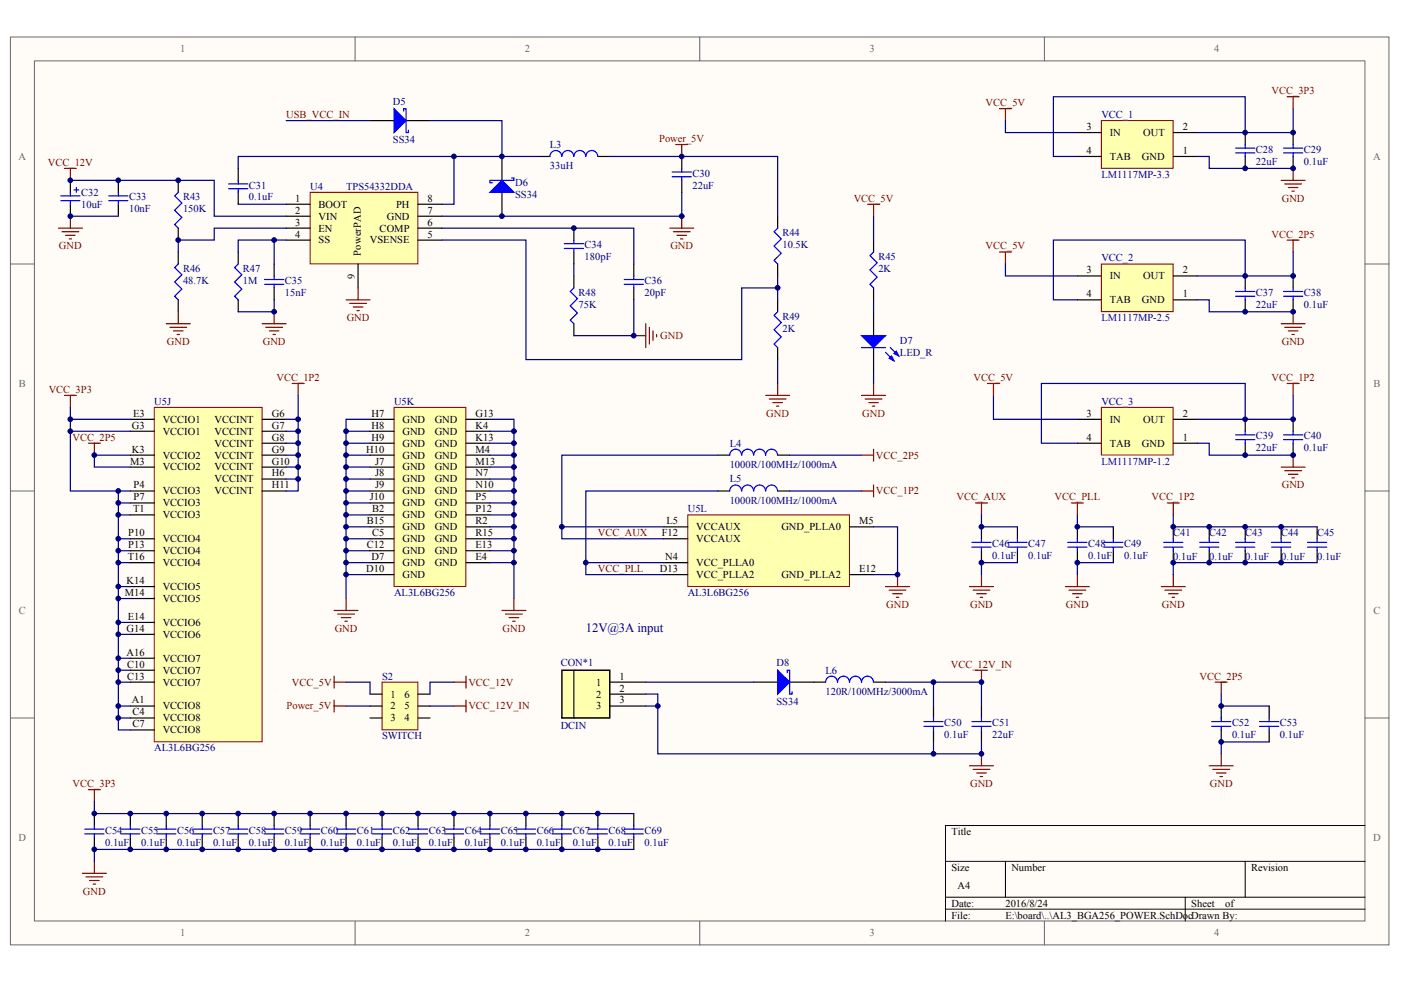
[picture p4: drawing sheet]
<svg xmlns="http://www.w3.org/2000/svg" width="287mm" height="202mm" viewBox="0 0 287 202" stroke-linecap="round" stroke-linejoin="round" font-family="sans-serif">
<defs><g id="words">
<text font-size="2.6" fill="#000080" x="119.9" y="129.3">12V@3A input</text>
<g font-size="2.2" fill="#696969">
<text x="36.9" y="10.7">1</text>
<text x="107.4" y="10.7">2</text>
<text x="178" y="10.7">3</text>
<text x="248.6" y="10.7">4</text>
<text x="3.8" y="32.7">A</text>
<text x="281.1" y="32.7">A</text>
<text x="3.9" y="79.2">B</text>
<text x="281.2" y="79.2">B</text>
<text x="3.9" y="125.7">C</text>
<text x="281.2" y="125.7">C</text>
<text x="3.8" y="172.2">D</text>
<text x="281.1" y="172.2">D</text>
<text x="36.9" y="191.8">1</text>
<text x="107.4" y="191.8">2</text>
<text x="178" y="191.8">3</text>
<text x="248.6" y="191.8">4</text>
</g>
<g font-size="2.2" fill="#000080">
<text x="80.4" y="21.5">D5</text>
<text x="80.4" y="29.3">SS34</text>
<text x="225.5" y="24.2">VCC_1</text>
<text x="112.6" y="30.3">L3</text>
<text x="112.6" y="34.7">33uH</text>
<text x="257.1" y="31.3">C28</text>
<text x="257.1" y="33.7">22uF</text>
<text x="266.9" y="31.3">C29</text>
<text x="266.9" y="33.7">0.1uF</text>
<text x="16.6" y="40.1">C32</text>
<text x="26.4" y="41.1">C33</text>
<text x="37.5" y="41.1">R43</text>
<text x="51" y="38.6">C31</text>
<text x="51" y="41.1">0.1uF</text>
<text x="63.5" y="38.9">U4</text>
<text x="70.9" y="38.9">TPS54332DDA</text>
<text x="105.5" y="38.1">D6</text>
<text x="105.5" y="40.6">SS34</text>
<text x="141.8" y="36.2">C30</text>
<text x="141.8" y="38.6">22uF</text>
<text x="225.5" y="36.4">LM1117MP-3.3</text>
<text x="16.6" y="42.5">10uF</text>
<text x="26.4" y="43.5">10nF</text>
<text x="37.5" y="43.5">150K</text>
<text x="119.7" y="50.8">C34</text>
<text x="119.7" y="53.3">180pF</text>
<text x="160.2" y="48.4">R44</text>
<text x="160.2" y="50.8">10.5K</text>
<text x="179.8" y="53.3">R45</text>
<text x="225.5" y="53.5">VCC_2</text>
<text x="37.5" y="55.7">R46</text>
<text x="37.5" y="58.2">48.7K</text>
<text x="49.7" y="55.7">R47</text>
<text x="49.7" y="58.2">1M</text>
<text x="58.3" y="58.2">C35</text>
<text x="132" y="58.2">C36</text>
<text x="179.8" y="55.7">2K</text>
<text x="58.3" y="60.6">15nF</text>
<text x="118.5" y="60.6">R48</text>
<text x="118.5" y="63.1">75K</text>
<text x="132" y="60.6">20pF</text>
<text x="160.2" y="65.5">R49</text>
<text x="225.5" y="65.8">LM1117MP-2.5</text>
<text x="257.1" y="60.6">C37</text>
<text x="257.1" y="63.1">22uF</text>
<text x="266.9" y="60.6">C38</text>
<text x="266.9" y="63.1">0.1uF</text>
<text x="160.2" y="68">2K</text>
<text x="184.2" y="70.4">D7</text>
<text x="184.2" y="72.9">LED_R</text>
<text x="31.6" y="82.9">U5J</text>
<text x="80.7" y="82.9">U5K</text>
<text x="225.5" y="82.9">VCC_3</text>
<text x="257.1" y="90">C39</text>
<text x="266.9" y="90">C40</text>
<text x="149.4" y="91.5">L4</text>
<text x="149.4" y="95.9">1000R/100MHz/1000mA</text>
<text x="225.5" y="95.1">LM1117MP-1.2</text>
<text x="257.1" y="92.4">22uF</text>
<text x="266.9" y="92.4">0.1uF</text>
<text x="149.4" y="98.8">L5</text>
<text x="140.8" y="104.9">U5L</text>
<text x="149.4" y="103.2">1000R/100MHz/1000mA</text>
<text x="203.1" y="112">C46</text>
<text x="210.5" y="112">C47</text>
<text x="222.8" y="112">C48</text>
<text x="230.1" y="112">C49</text>
<text x="240.2" y="109.8">C41</text>
<text x="247.6" y="109.8">C42</text>
<text x="254.9" y="109.8">C43</text>
<text x="262.3" y="109.8">C44</text>
<text x="269.6" y="109.8">C45</text>
<text x="203.1" y="114.5">0.1uF</text>
<text x="210.5" y="114.5">0.1uF</text>
<text x="222.8" y="114.5">0.1uF</text>
<text x="230.1" y="114.5">0.1uF</text>
<text x="240.2" y="114.7">0.1uF</text>
<text x="247.6" y="114.7">0.1uF</text>
<text x="254.9" y="114.7">0.1uF</text>
<text x="262.3" y="114.7">0.1uF</text>
<text x="269.6" y="114.7">0.1uF</text>
<text x="80.7" y="122.1">AL3L6BG256</text>
<text x="140.8" y="122.1">AL3L6BG256</text>
<text x="114.8" y="136.5">CON*1</text>
<text x="159" y="136.5">D8</text>
<text x="169" y="138">L6</text>
<text x="78.2" y="139.2">S2</text>
<text x="169" y="142.4">120R/100MHz/3000mA</text>
<text x="114.8" y="149.2">DCIN</text>
<text x="159" y="144.3">SS34</text>
<text x="193.3" y="148.7">C50</text>
<text x="203.1" y="148.7">C51</text>
<text x="252.2" y="148.7">C52</text>
<text x="262" y="148.7">C53</text>
<text x="31.6" y="153.9">AL3L6BG256</text>
<text x="78.2" y="151.4">SWITCH</text>
<text x="193.3" y="151.2">0.1uF</text>
<text x="203.1" y="151.2">22uF</text>
<text x="252.2" y="151.2">0.1uF</text>
<text x="262" y="151.2">0.1uF</text>
<text x="21.5" y="170.7">C54</text>
<text x="21.5" y="173.2">0.1uF</text>
<text x="28.9" y="170.7">C55</text>
<text x="28.9" y="173.2">0.1uF</text>
<text x="36.2" y="170.7">C56</text>
<text x="36.2" y="173.2">0.1uF</text>
<text x="43.6" y="170.7">C57</text>
<text x="43.6" y="173.2">0.1uF</text>
<text x="51" y="170.7">C58</text>
<text x="51" y="173.2">0.1uF</text>
<text x="58.3" y="170.7">C59</text>
<text x="58.3" y="173.2">0.1uF</text>
<text x="65.7" y="170.7">C60</text>
<text x="65.7" y="173.2">0.1uF</text>
<text x="73.1" y="170.7">C61</text>
<text x="73.1" y="173.2">0.1uF</text>
<text x="80.4" y="170.7">C62</text>
<text x="80.4" y="173.2">0.1uF</text>
<text x="87.8" y="170.7">C63</text>
<text x="87.8" y="173.2">0.1uF</text>
<text x="95.1" y="170.7">C64</text>
<text x="95.1" y="173.2">0.1uF</text>
<text x="102.5" y="170.7">C65</text>
<text x="102.5" y="173.2">0.1uF</text>
<text x="109.9" y="170.7">C66</text>
<text x="109.9" y="173.2">0.1uF</text>
<text x="117.2" y="170.7">C67</text>
<text x="117.2" y="173.2">0.1uF</text>
<text x="124.6" y="170.7">C68</text>
<text x="124.6" y="173.2">0.1uF</text>
<text x="132" y="170.7">C69</text>
<text x="132" y="173.2">0.1uF</text>
</g>
<g font-size="2.2" fill="#800000">
<text x="201.8" y="21.7">VCC_5V</text>
<text x="260.3" y="19.3">VCC_3P3</text>
<text x="58.6" y="24.2">USB_VCC_IN</text>
<text x="135" y="29.1">Power_5V</text>
<text x="9.8" y="34">VCC_12V</text>
<text x="174.8" y="41.3">VCC_5V</text>
<text x="262.4" y="41.3">GND</text>
<text x="12.1" y="51.1">GND</text>
<text x="137.2" y="51.1">GND</text>
<text x="201.8" y="51.1">VCC_5V</text>
<text x="260.3" y="48.6">VCC_2P5</text>
<text x="71" y="65.8">GND</text>
<text x="34.2" y="70.7">GND</text>
<text x="53.8" y="70.7">GND</text>
<text x="135.2" y="69.4">GND</text>
<text x="262.4" y="70.7">GND</text>
<text x="10" y="80.5">VCC_3P3</text>
<text x="56.6" y="78">VCC_1P2</text>
<text x="199.3" y="78">VCC_5V</text>
<text x="260.3" y="78">VCC_1P2</text>
<text x="156.9" y="85.3">GND</text>
<text x="176.5" y="85.3">GND</text>
<text x="14.9" y="90.2">VCC_2P5</text>
<text x="179.3" y="93.9">VCC_2P5</text>
<text x="179.3" y="101.3">VCC_1P2</text>
<text x="262.4" y="100">GND</text>
<text x="195.8" y="102.5">VCC_AUX</text>
<text x="215.9" y="102.5">VCC_PLL</text>
<text x="235.7" y="102.5">VCC_1P2</text>
<text x="122.4" y="109.8">VCC_AUX</text>
<text x="122.4" y="117.2">VCC_PLL</text>
<text x="181.4" y="124.5">GND</text>
<text x="198.6" y="124.5">GND</text>
<text x="218.2" y="124.5">GND</text>
<text x="237.9" y="124.5">GND</text>
<text x="68.5" y="129.4">GND</text>
<text x="102.9" y="129.4">GND</text>
<text x="194.6" y="136.7">VCC_12V_IN</text>
<text x="59.8" y="140.4">VCC_5V</text>
<text x="95.9" y="140.4">VCC_12V</text>
<text x="245.6" y="139.2">VCC_2P5</text>
<text x="58.7" y="145.3">Power_5V</text>
<text x="95.9" y="145.3">VCC_12V_IN</text>
<text x="14.9" y="161.2">VCC_3P3</text>
<text x="198.6" y="161.2">GND</text>
<text x="247.7" y="161.2">GND</text>
<text x="17" y="183.2">GND</text>
</g>
<g font-size="2.2">
<text x="222.4" y="26.6">3</text>
<text x="227.2" y="27.8">IN</text>
<text x="234" y="27.8">OUT</text>
<text x="242.2" y="26.6">2</text>
<text x="222.4" y="31.5">4</text>
<text x="227.2" y="32.7">TAB</text>
<text x="233.8" y="32.7">GND</text>
<text x="242.2" y="31.5">1</text>
<text x="60.4" y="41.3">1</text>
<text x="87.5" y="41.3">8</text>
<text x="60.4" y="43.8">2</text>
<text x="60.4" y="46.2">3</text>
<text x="65.2" y="42.5">BOOT</text>
<text x="65.2" y="45">VIN</text>
<text x="65.2" y="47.4">EN</text>
<text x="77.7" y="47.4">COMP</text>
<text x="79.2" y="45">GND</text>
<text x="81.1" y="42.5">PH</text>
<text x="87.5" y="46.2">6</text>
<text x="87.5" y="43.8">7</text>
<text x="60.4" y="48.6">4</text>
<text x="65.2" y="49.9">SS</text>
<text x="75.7" y="49.9">VSENSE</text>
<text x="87.5" y="48.6">5</text>
<text x="222.4" y="56">3</text>
<text x="227.2" y="57.2">IN</text>
<text x="234" y="57.2">OUT</text>
<text x="242.2" y="56">2</text>
<text x="222.4" y="60.9">4</text>
<text x="227.2" y="62.1">TAB</text>
<text x="233.8" y="62.1">GND</text>
<text x="242.2" y="60.9">1</text>
<text x="27" y="87.8">G3</text>
<text x="27.2" y="85.3">E3</text>
<text x="33.3" y="86.6">VCCIO1</text>
<text x="33.3" y="89">VCCIO1</text>
<text x="43.9" y="86.6">VCCINT</text>
<text x="43.9" y="89">VCCINT</text>
<text x="55.6" y="85.3">G6</text>
<text x="55.6" y="87.8">G7</text>
<text x="76.1" y="85.3">H7</text>
<text x="76.1" y="87.8">H8</text>
<text x="82.4" y="86.6">GND</text>
<text x="82.4" y="89">GND</text>
<text x="89" y="86.6">GND</text>
<text x="89" y="89">GND</text>
<text x="97.4" y="85.3">G13</text>
<text x="97.4" y="87.8">K4</text>
<text x="222.4" y="85.3">3</text>
<text x="227.2" y="86.6">IN</text>
<text x="234" y="86.6">OUT</text>
<text x="242.2" y="85.3">2</text>
<text x="26.6" y="95.1">M3</text>
<text x="27" y="92.7">K3</text>
<text x="33.3" y="93.9">VCCIO2</text>
<text x="43.9" y="91.5">VCCINT</text>
<text x="43.9" y="93.9">VCCINT</text>
<text x="55.6" y="90.2">G8</text>
<text x="55.6" y="92.7">G9</text>
<text x="55.6" y="95.1">G10</text>
<text x="75" y="92.7">H10</text>
<text x="76.1" y="90.2">H9</text>
<text x="76.8" y="95.1">J7</text>
<text x="82.4" y="91.5">GND</text>
<text x="82.4" y="93.9">GND</text>
<text x="89" y="91.5">GND</text>
<text x="89" y="93.9">GND</text>
<text x="97.4" y="90.2">K13</text>
<text x="97.4" y="92.7">M4</text>
<text x="97.4" y="95.1">M13</text>
<text x="222.4" y="90.2">4</text>
<text x="227.2" y="91.5">TAB</text>
<text x="233.8" y="91.5">GND</text>
<text x="242.2" y="90.2">1</text>
<text x="27.3" y="100">P4</text>
<text x="33.3" y="96.4">VCCIO2</text>
<text x="33.3" y="101.3">VCCIO3</text>
<text x="43.9" y="96.4">VCCINT</text>
<text x="43.9" y="98.8">VCCINT</text>
<text x="43.9" y="101.3">VCCINT</text>
<text x="55.6" y="97.6">H6</text>
<text x="55.6" y="100">H11</text>
<text x="76.8" y="97.6">J8</text>
<text x="76.8" y="100">J9</text>
<text x="82.4" y="96.4">GND</text>
<text x="82.4" y="98.8">GND</text>
<text x="82.4" y="101.3">GND</text>
<text x="89" y="96.4">GND</text>
<text x="89" y="98.8">GND</text>
<text x="89" y="101.3">GND</text>
<text x="97.4" y="97.6">N7</text>
<text x="97.4" y="100">N10</text>
<text x="27.2" y="104.9">T1</text>
<text x="27.3" y="102.5">P7</text>
<text x="33.3" y="103.7">VCCIO3</text>
<text x="33.3" y="106.1">VCCIO3</text>
<text x="75.1" y="107.4">B15</text>
<text x="75.7" y="102.5">J10</text>
<text x="76.2" y="104.9">B2</text>
<text x="82.4" y="103.7">GND</text>
<text x="82.4" y="106.1">GND</text>
<text x="89" y="103.7">GND</text>
<text x="89" y="106.1">GND</text>
<text x="97.4" y="102.5">P5</text>
<text x="97.4" y="104.9">P12</text>
<text x="97.4" y="107.4">R2</text>
<text x="136.5" y="107.4">L5</text>
<text x="175.9" y="107.4">M5</text>
<text x="26.3" y="109.8">P10</text>
<text x="26.3" y="112.3">P13</text>
<text x="33.3" y="111">VCCIO4</text>
<text x="33.3" y="113.5">VCCIO4</text>
<text x="75.1" y="112.3">C12</text>
<text x="76.2" y="109.8">C5</text>
<text x="82.4" y="108.6">GND</text>
<text x="82.4" y="111">GND</text>
<text x="82.4" y="113.5">GND</text>
<text x="89" y="113.5">GND</text>
<text x="89" y="108.6">GND</text>
<text x="89" y="111">GND</text>
<text x="97.4" y="112.3">E13</text>
<text x="97.4" y="109.8">R15</text>
<text x="135.5" y="109.8">F12</text>
<text x="142.5" y="108.6">VCCAUX</text>
<text x="142.5" y="111">VCCAUX</text>
<text x="160" y="108.6">GND_PLLA0</text>
<text x="25.9" y="119.6">K14</text>
<text x="26.2" y="114.7">T16</text>
<text x="33.3" y="115.9">VCCIO4</text>
<text x="75" y="117.2">D10</text>
<text x="76.1" y="114.7">D7</text>
<text x="82.4" y="115.9">GND</text>
<text x="82.4" y="118.4">GND</text>
<text x="89" y="115.9">GND</text>
<text x="97.4" y="114.7">E4</text>
<text x="135.1" y="117.2">D13</text>
<text x="136.2" y="114.7">N4</text>
<text x="142.5" y="115.9">VCC_PLLA0</text>
<text x="142.5" y="118.4">VCC_PLLA2</text>
<text x="160" y="118.4">GND_PLLA2</text>
<text x="175.9" y="117.2">E12</text>
<text x="25.5" y="122.1">M14</text>
<text x="33.3" y="120.8">VCCIO5</text>
<text x="33.3" y="123.3">VCCIO5</text>
<text x="25.9" y="129.4">G14</text>
<text x="26.2" y="126.9">E14</text>
<text x="33.3" y="128.2">VCCIO6</text>
<text x="33.3" y="130.6">VCCIO6</text>
<text x="25.9" y="134.3">A16</text>
<text x="26" y="136.7">C10</text>
<text x="33.3" y="135.5">VCCIO7</text>
<text x="33.3" y="138">VCCIO7</text>
<text x="26" y="139.2">C13</text>
<text x="33.3" y="140.4">VCCIO7</text>
<text x="79.9" y="142.9">1</text>
<text x="82.8" y="142.9">6</text>
<text x="122" y="140.4">1</text>
<text x="122" y="142.9">2</text>
<text x="126.8" y="139.2">1</text>
<text x="126.8" y="141.6">2</text>
<text x="27" y="144.1">A1</text>
<text x="27.1" y="146.5">C4</text>
<text x="27.1" y="149">C7</text>
<text x="33.3" y="145.3">VCCIO8</text>
<text x="33.3" y="147.7">VCCIO8</text>
<text x="79.9" y="145.3">2</text>
<text x="79.9" y="147.7">3</text>
<text x="82.8" y="147.7">4</text>
<text x="82.8" y="145.3">5</text>
<text x="122" y="145.3">3</text>
<text x="126.8" y="144.1">3</text>
<text x="33.3" y="150.2">VCCIO8</text>
<text x="194.8" y="171">Title</text>
<text x="194.8" y="178.3">Size</text>
<text x="207.1" y="178.3">Number</text>
<text x="256.1" y="178.3">Revision</text>
<text x="194.8" y="185.7">Date:</text>
<text x="196" y="182">A4</text>
<text x="205.8" y="185.7">2016/8/24</text>
<text x="243.9" y="185.7">Sheet</text>
<text x="250.8" y="185.7">of</text>
<text x="194.8" y="188.1">File:</text>
<text x="205.8" y="188.1">E:\board\..\AL3_BGA256_POWER.SchDocDrawn By:</text>
</g>
<g font-size="2.1">
<text x="73.9" y="52.4" transform="rotate(-90 73.9 52.4)">PowerPAD</text>
<text x="72.7" y="57.1" transform="rotate(-90 72.7 57.1)">9</text>
</g>
</g></defs>
<g fill="#fffcf8" stroke="#696969" stroke-width=".2">
<path d="M2.1 7.6h282.2v185.9h-282.2z"/>
<path d="M7 12.5h272.4v176.1h-272.4z"/>
</g>
<path d="M72.7 7.6v4.9M143.2 7.6v4.9M213.8 7.6v4.9M2.1 54.1h4.9M279.5 54.1h4.9M2.1 100.6h4.9M279.5 100.6h4.9M2.1 147.1h4.9M279.5 147.1h4.9M72.7 188.6v4.9M143.2 188.6v4.9M213.8 188.6v4.9" fill="none" stroke="#696969" stroke-width=".2"/>
<path d="M193.6 176.4h85.9M205.8 176.4v7.4M254.9 176.4v7.4M279.5 169.1h-85.9v19.5M193.6 183.8h85.9M193.6 186.2h85.9M242.6 183.8v4.8" fill="none" stroke="#000" stroke-width=".2"/>
<path d="M31.6 83.4h22v68.5h-22z" fill="#ffffb0" stroke="#800000" stroke-width=".2"/>
<g fill="none" stroke="#000" stroke-width=".25">
<path d="M26.7 85.9h4.9M26.7 88.3h4.9M26.7 93.2h4.9M26.7 95.7h4.9M53.7 85.9h4.9M53.7 88.3h4.9M53.7 90.8h4.9M53.7 93.2h4.9M53.7 95.7h4.9M53.7 98.1h4.9M26.7 100.6h4.9M26.7 103h4.9"/>
<path d="M26.7 105.5h4.9M26.7 110.3h4.9M26.7 112.8h4.9M26.7 115.2h4.9M53.7 100.6h4.9M26.7 120.1h4.9M26.7 122.6h4.9M26.7 127.5h4.9M26.7 129.9h4.9M26.7 134.8h4.9M26.7 137.3h4.9M26.7 139.7h4.9"/>
<path d="M26.7 144.6h4.9M26.7 147.1h4.9M26.7 149.5h4.9"/>
</g>
<path d="M80.7 83.4h14.7v36.7h-14.7z" fill="#ffffb0" stroke="#800000" stroke-width=".2"/>
<g fill="none" stroke="#000" stroke-width=".25">
<path d="M75.8 85.9h4.9M75.8 88.3h4.9M75.8 90.8h4.9M75.8 93.2h4.9M75.8 95.7h4.9M75.8 98.1h4.9M95.4 85.9h4.9M95.4 88.3h4.9M95.4 90.8h4.9M95.4 93.2h4.9M95.4 95.7h4.9M95.4 98.1h4.9"/>
<path d="M75.8 100.6h4.9M75.8 103h4.9M75.8 105.5h4.9M75.8 107.9h4.9M75.8 110.3h4.9M75.8 112.8h4.9M75.8 115.2h4.9M75.8 117.7h4.9M95.4 100.6h4.9M95.4 103h4.9M95.4 105.5h4.9M95.4 107.9h4.9"/>
<path d="M95.4 110.3h4.9M95.4 112.8h4.9M95.4 115.2h4.9"/>
</g>
<path d="M140.8 105.5h33.1v14.6h-33.1z" fill="#ffffb0" stroke="#800000" stroke-width=".2"/>
<g fill="none" stroke="#000" stroke-width=".25">
<path d="M254.9 27.2v2.4M254.9 32v2.5M146.9 93.2h2.5M159.2 93.2h2.5M135.9 107.9h4.9M135.9 117.7h4.9M135.9 110.3h4.9M135.9 115.2h4.9M146.9 100.6h2.5M159.2 100.6h2.5M173.9 107.9h4.9M173.9 117.7h4.9"/>
<path d="M200.9 107.9v2.4M200.9 112.8v2.4M254.9 107.9v2.4M254.9 112.8v2.4M262.3 107.9v2.4M262.3 112.8v2.4M269.6 107.9v2.4M269.6 112.8v2.4M250 144.6v2.5M250 149.5v2.4M259.8 144.6v2.5M259.8 149.5v2.4"/>
<path d="M19.3 166.6v2.5M19.3 171.5v2.5M26.7 166.6v2.5M26.7 171.5v2.5M34 166.6v2.5M34 171.5v2.5M41.4 166.6v2.5M41.4 171.5v2.5M48.8 166.6v2.5M48.8 171.5v2.5M56.1 166.6v2.5M56.1 171.5v2.5"/>
<path d="M107.7 166.6v2.5M107.7 171.5v2.5M115 166.6v2.5M115 171.5v2.5M122.4 166.6v2.5M122.4 171.5v2.5M129.8 166.6v2.5M129.8 171.5v2.5"/>
</g>
<g fill="none" stroke="#800000" stroke-width=".25">
<path d="M204.6 22.3h2.5M205.8 22.3v2.4M59.8 78.5h2.5M61 78.5v2.5M13.2 81h2.4M14.4 81v2.4M176.4 93.2h2.4M178.8 92v2.4M178.8 99.3v2.5M176.4 100.6h2.4M183.7 117.7v2.4M199.7 103h2.4"/>
<path d="M200.9 103v2.5M200.9 117.7v2.4M239 103h2.4M240.2 103v2.5M240.2 117.7v2.4M68.4 125h4.9M69.1 125.8h3.5M69.9 126.5h1.9M70.6 127.2h.5M70.9 122.6v2.4M102.8 125h4.9M103.5 125.8h3.4"/>
<path d="M104.2 126.5h2M105 127.2h.5M105.2 122.6v2.4M181.3 120.1h4.9M182 120.9h3.5M182.8 121.6h1.9M183.5 122.3h.5M198.5 120.1h4.9M199.2 120.9h3.4M199.9 121.6h2M200.7 122.3h.5M237.7 120.1h4.9"/>
<path d="M238.5 120.9h3.4M239.2 121.6h2M239.9 122.3h.5M16.9 178.9h4.9M17.6 179.6h3.4M18.1 161.7h2.4M19.3 161.7v2.5M19.3 176.4v2.5M18.3 180.3h2M19.1 181.1h.5"/>
</g>
<g fill="none" stroke="#000080" stroke-width=".25">
<path d="M58.6 85.9h2.4M58.6 88.3h2.4M58.6 90.8h2.4M58.6 93.2h2.4M58.6 95.7h2.4M58.6 98.1h2.4M61 81v19.6h-2.4M70.9 88.3h4.9M70.9 90.8h4.9M70.9 93.2h4.9M70.9 95.7h4.9M70.9 98.1h4.9"/>
<path d="M75.8 85.9h-4.9v36.7M100.3 85.9h4.9v36.7M100.3 88.3h4.9M100.3 90.8h4.9M100.3 93.2h4.9M100.3 95.7h4.9M100.3 98.1h4.9M146.9 93.2h-31.9v14.7h20.9M161.7 93.2h14.7M24.2 112.8h2.5M24.2 110.3h2.5M24.2 105.5h2.5"/>
<path d="M24.2 103h2.5M70.9 112.8h4.9M70.9 110.3h4.9M70.9 105.5h4.9M70.9 103h4.9M70.9 100.6h4.9M70.9 107.9h4.9M70.9 115.2h4.9M70.9 117.7h4.9M100.3 112.8h4.9M100.3 110.3h4.9M100.3 105.5h4.9"/>
<path d="M100.3 103h4.9M100.3 100.6h4.9M100.3 107.9h4.9M100.3 115.2h4.9M146.9 100.6h-27v14.6h16M161.7 100.6h14.7M178.8 107.9h4.9v9.8h-4.9M24.2 139.7h2.5M24.2 137.3h2.5M26.7 134.8h-2.5v14.7h2.5M24.2 147.1h2.5M24.2 144.6h2.5"/>
</g>
<g fill="none" stroke="#00f" stroke-width=".25">
<path d="M252.9 30.3h4M252.9 31.3h4M254.9 29.6v.7M254.9 31.3v.7M151.8 93.2a1.21 1.21 0 0 0-1.2-1.2 1.21 1.21 0 0 0-1.2 1.2M154.3 93.2a1.21 1.21 0 0 0-1.2-1.2 1.21 1.21 0 0 0-1.3 1.2M156.7 93.2a1.21 1.21 0 0 0-1.2-1.2 1.21 1.21 0 0 0-1.2 1.2M159.2 93.2a1.21 1.21 0 0 0-1.2-1.2 1.21 1.21 0 0 0-1.3 1.2M151.8 100.6a1.21 1.21 0 0 0-1.2-1.3 1.21 1.21 0 0 0-1.2 1.3M154.3 100.6a1.21 1.21 0 0 0-1.2-1.3 1.21 1.21 0 0 0-1.3 1.3M156.7 100.6a1.21 1.21 0 0 0-1.2-1.3 1.21 1.21 0 0 0-1.2 1.3M159.2 100.6a1.21 1.21 0 0 0-1.2-1.3 1.21 1.21 0 0 0-1.3 1.3"/>
<path d="M199 111.1h3.9M199 112.1h3.9M200.9 110.3v.8M200.9 112.1v.7M252.9 111.1h4M252.9 112.1h4M254.9 110.3v.8M254.9 112.1v.7M260.3 111.1h3.9M260.3 112.1h3.9M262.3 110.3v.8M262.3 112.1v.7"/>
<path d="M267.7 111.1h3.9M267.7 112.1h3.9M269.6 110.3v.8M269.6 112.1v.7M248 148.8h4M248 147.8h4M250 147.1v.7M250 148.8v.7M257.9 148.8h3.9M257.9 147.8h3.9M259.8 147.1v.7M259.8 148.8v.7"/>
<path d="M17.4 170.8h3.9M17.4 169.8h3.9M19.3 169.1v.7M19.3 170.8v.7M24.7 170.8h3.9M24.7 169.8h3.9M26.7 169.1v.7M26.7 170.8v.7M32.1 170.8h3.9M32.1 169.8h3.9M34 169.1v.7M34 170.8v.7"/>
<path d="M39.4 170.8h4M39.4 169.8h4M41.4 169.1v.7M41.4 170.8v.7M46.8 170.8h3.9M46.8 169.8h3.9M48.8 169.1v.7M48.8 170.8v.7M54.2 170.8h3.9M54.2 169.8h3.9M56.1 169.1v.7M56.1 170.8v.7"/>
<path d="M105.7 170.8h3.9M105.7 169.8h3.9M107.7 169.1v.7M107.7 170.8v.7M113.1 170.8h3.9M113.1 169.8h3.9M115 169.1v.7M115 170.8v.7M120.4 170.8h4M120.4 169.8h4M122.4 169.1v.7M122.4 170.8v.7"/>
<path d="M127.8 170.8h3.9M127.8 169.8h3.9M129.8 169.1v.7M129.8 170.8v.7"/>
</g>
<path d="M225.5 24.7h14.7v9.8h-14.7z" fill="#ffffb0" stroke="#800000" stroke-width=".2"/>
<path d="M220.6 27.2h4.9M220.6 32h4.9M240.2 27.2h4.9M240.2 32h4.9" fill="none" stroke="#000" stroke-width=".25"/>
<path d="M225.5 54.1h14.7v9.7h-14.7z" fill="#ffffb0" stroke="#800000" stroke-width=".2"/>
<path d="M220.6 56.5h4.9M240.2 56.5h4.9M220.6 61.4h4.9M240.2 61.4h4.9" fill="none" stroke="#000" stroke-width=".25"/>
<path d="M225.5 83.4h14.7v9.8h-14.7z" fill="#ffffb0" stroke="#800000" stroke-width=".2"/>
<g fill="none" stroke="#000" stroke-width=".25">
<path d="M264.7 27.2v2.4M264.7 32v2.5M264.7 56.5v2.5M264.7 61.4v2.5M220.6 85.9h4.9M220.6 90.8h4.9M240.2 85.9h4.9M240.2 90.8h4.9M264.7 85.9v2.4M264.7 90.8v2.4M154.3 139.7h4.9M161.7 139.7h7.3"/>
<path d="M178.8 139.7h2.5M191.1 144.6v2.5M191.1 149.5v2.4M200.9 144.6v2.5M200.9 149.5v2.4"/>
</g>
<g fill="none" stroke="#00f" stroke-width=".25">
<path d="M262.8 30.3h3.9M262.8 31.3h3.9M264.7 29.6v.7M264.7 31.3v.7M262.8 59.7h3.9M264.7 59v.7M262.8 60.7h3.9M264.7 60.7v.7M262.8 89.1h3.9M262.8 90h3.9M264.7 88.3v.8M264.7 90v.8"/>
<path d="M161.2 137.8v-.5h.5v4.9h.4v-.5M178.8 139.7a1.23 1.23 0 0 0-1.2-1.2 1.23 1.23 0 0 0-1.2 1.2 1.23 1.23 0 0 0-1.3-1.2 1.23 1.23 0 0 0-1.2 1.2 1.23 1.23 0 0 0-1.2-1.2 1.23 1.23 0 0 0-1.3 1.2 1.21 1.21 0 0 0-1.2-1.2 1.21 1.21 0 0 0-1.2 1.2M189.1 147.8h4M189.1 148.8h4M191.1 147.1v.7M191.1 148.8v.7M199 147.8h3.9M199 148.8h3.9M200.9 147.1v.7M200.9 148.8v.7"/>
</g>
<g fill="none" stroke="#800000" stroke-width=".25">
<path d="M263.5 19.8h2.5M264.7 19.8v2.5M262.3 36.9h4.9M263 37.7h3.4M263.7 38.4h2M264.5 39.1h.5M264.7 34.5v2.4M204.6 51.6h2.5M205.8 51.6v2.5M263.5 49.2h2.5M264.7 49.2v2.4M262.3 66.3h4.9"/>
<path d="M263 67h3.4M263.5 78.5h2.5M263.7 67.8h2M264.5 68.5h.5M264.7 63.9v2.4M264.7 78.5v2.5M262.3 95.7h4.9M263 96.4h3.4M263.7 97.1h2M264.5 97.9h.5M264.7 93.2v2.5M92.9 139.7h2.5"/>
<path d="M95.4 138.5v2.4M198.5 156.8h4.9M199.2 157.6h3.4M199.9 158.3h2M200.7 159h.5M200.9 154.4v2.4"/>
</g>
<path d="M205.8 24.7v2.5h14.8M245.1 32h2.5v2.5h17.1M205.8 54.1v2.4h14.8M245.1 61.4h2.5v2.5h17.1M245.1 90.8h2.5v2.4h17.1M181.3 139.7h19.6v4.9M191.1 139.7v4.9M191.1 151.9v2.5" fill="none" stroke="#000080" stroke-width=".25"/>
<path d="M159.2 137.3l2.5 2.4-2.5 2.5z" fill="#00f" stroke="#00f" stroke-width=".25"/>
<path d="M63.5 39.4h22.1v14.6h-22.1z" fill="#ffffb0" stroke="#800000" stroke-width=".2"/>
<g fill="none" stroke="#000" stroke-width=".25">
<path d="M14.4 36.9v2.5M24.2 36.9v2.5M36.5 36.9v2.5M48.8 34.5v2.4M48.8 39.4v2.4M75.8 24.7h4.9M83.1 24.7h4.9M102.8 32v4.9M102.8 39.4v4.9M110.1 32h2.5M122.4 32h2.4M139.6 32v2.5"/>
<path d="M139.6 36.9v2.5M14.4 41.8v2.5M24.2 41.8v2.5M36.5 46.7v2.5M36.5 51.6v2.5M48.8 51.6v2.5M56.1 54.1v2.4M56.1 59v2.4M58.6 41.8h4.9M58.6 44.3h4.9M58.6 46.7h4.9M58.6 49.2h4.9"/>
<path d="M73.3 54.1v4.9M85.6 41.8h4.9M85.6 44.3h4.9M85.6 46.7h4.9M85.6 49.2h4.9M117.5 46.7v2.5M117.5 51.6v2.5M117.5 56.5v2.5M129.8 54.1v2.4M129.8 59v2.4M159.2 44.3v2.4M159.2 54.1v2.4"/>
<path d="M178.8 49.2v2.4M178.8 59v2.4M254.9 56.5v2.5M36.5 61.4v2.5M48.8 61.4v2.5M117.5 66.3v2.4M159.2 61.4v2.5M159.2 71.2v2.4M178.8 63.9v4.8M178.8 71.2v4.9M254.9 61.4v2.5M254.9 85.9v2.4"/>
<path d="M254.9 90.8v2.4M208.3 107.9v2.4M208.3 112.8v2.4M220.6 107.9v2.4M220.6 112.8v2.4M227.9 107.9v2.4M227.9 112.8v2.4M240.2 107.9v2.4M240.2 112.8v2.4M247.6 107.9v2.4M247.6 112.8v2.4M63.5 166.6v2.5"/>
<path d="M63.5 171.5v2.5M70.9 166.6v2.5M70.9 171.5v2.5M78.2 166.6v2.5M78.2 171.5v2.5M85.6 166.6v2.5M85.6 171.5v2.5M92.9 166.6v2.5M92.9 171.5v2.5M100.3 166.6v2.5M100.3 171.5v2.5"/>
</g>
<g fill="none" stroke="#00f" stroke-width=".25">
<path d="M14.4 39.4v.7M15.1 38.9h1M15.6 38.4v1M24.2 39.4v.7M36.5 39.4l-.7 .7 1.4 1.5-1.4 1.5 1.4 1.4-1.4 1.5 .7 .7M46.8 37.7h3.9M46.8 38.7h3.9M48.8 36.9v.8M48.8 38.7v.7M82.6 22.7v-.4h.5v4.9h.5v-.5M104.7 36.5h.5v.4h-4.9v.5h.5M115 32a1.21 1.21 0 0 0-1.2-1.2 1.21 1.21 0 0 0-1.2 1.2"/>
<path d="M122.4 32a1.23 1.23 0 0 0-1.3-1.2 1.23 1.23 0 0 0-1.2 1.2 1.23 1.23 0 0 0-1.2-1.2 1.23 1.23 0 0 0-1.2 1.2 1.21 1.21 0 0 0-1.3-1.2 1.21 1.21 0 0 0-1.2 1.2M137.6 35.2h3.9M137.6 36.2h3.9M139.6 34.5v.7M139.6 36.2v.7M12.4 40.1h4M12.4 41.1h4M14.4 41.1v.7M22.3 40.1h3.9M22.3 41.1h3.9M24.2 41.1v.7M36.5 54.1l-.7 .7 1.4 1.5-1.4 1.4 1.4 1.5-1.4 1.5 .7 .7"/>
<path d="M48.8 54.1l-.8 .7 1.5 1.5-1.5 1.4 1.5 1.5-1.5 1.5 .8 .7M54.2 57.2h3.9M54.2 58.2h3.9M56.1 56.5v.7M56.1 58.2v.8M115.5 49.9h3.9M115.5 50.9h3.9M117.5 59l-.8 .7 1.5 1.5-1.5 1.4 1.5 1.5-1.5 1.5 .8 .7M117.5 49.2v.7M117.5 50.9v.7M127.8 57.2h3.9M127.8 58.2h3.9"/>
<path d="M129.8 56.5v.7M129.8 58.2v.8M159.2 46.7l-.7 .8 1.4 1.4-1.4 1.5 1.4 1.5-1.4 1.4 .7 .8M178.8 51.6l-.7 .8 1.5 1.4-1.5 1.5 1.5 1.5-1.5 1.4 .7 .8M252.9 59.7h4M254.9 59v.7M159.2 63.9l-.7 .7 1.4 1.5-1.4 1.4 1.4 1.5-1.4 1.5 .7 .7M176.4 71.2h4.9M181.3 72.2l1.7 1.7M182.3 71.2l1.7 1.7M252.9 60.7h4M254.9 60.7v.7"/>
<path d="M252.9 89.1h4M252.9 90h4M254.9 88.3v.8M254.9 90v.8M206.3 111.1h3.9M206.3 112.1h3.9M208.3 110.3v.8M208.3 112.1v.7M218.6 111.1h3.9M218.6 112.1h3.9M220.6 110.3v.8M220.6 112.1v.7"/>
<path d="M226 111.1h3.9M226 112.1h3.9M227.9 110.3v.8M227.9 112.1v.7M238.2 111.1h4M238.2 112.1h4M240.2 110.3v.8M240.2 112.1v.7M245.6 111.1h3.9M245.6 112.1h3.9M247.6 110.3v.8M247.6 112.1v.7"/>
<path d="M61.5 170.8h4M61.5 169.8h4M63.5 169.1v.7M63.5 170.8v.7M68.9 170.8h3.9M68.9 169.8h3.9M70.9 169.1v.7M70.9 170.8v.7M76.3 170.8h3.9M76.3 169.8h3.9M78.2 169.1v.7M78.2 170.8v.7"/>
<path d="M83.6 170.8h3.9M83.6 169.8h3.9M85.6 169.1v.7M85.6 170.8v.7M91 170.8h3.9M91 169.8h3.9M92.9 169.1v.7M92.9 170.8v.7M98.3 170.8h4M98.3 169.8h4M100.3 169.1v.7M100.3 170.8v.7"/>
</g>
<g fill="none" stroke="#000080" stroke-width=".25">
<path d="M14.4 36.9h29.5v7.4h14.7M48.8 34.5v-2.5h44.1v9.8h-2.4M58.6 24.7h17.2M88 24.7h14.8v7.3M92.9 32h17.2M124.8 32h34.4v12.3M139.6 39.4v4.9h-49.1M254.9 27.2v-7.4h-39.3v12.2h5M264.7 22.3v4.9h-19.6M14.4 44.3h9.8M48.8 41.8h9.8M56.1 49.2h-7.3v2.4"/>
<path d="M58.6 49.2h-2.5v4.9M58.6 46.7h-14.7v2.5h-7.4v2.4M90.5 46.7h39.3v7.4M90.5 49.2h17.2v24.4h44.1v-14.6h7.4M117.5 54.1v2.4M159.2 56.5v4.9M254.9 56.5v-7.3h-39.3v12.2h5M264.7 51.6v4.9h-19.6M56.1 61.4v2.5h-7.3M129.8 61.4v7.3h-12.3M159.2 73.6v4.9M14.4 83.4v17.2h9.8"/>
<path d="M14.4 85.9h12.3M14.4 88.3h12.3M26.7 93.2h-7.4v2.5h7.4M203.4 81v4.9h17.2M254.9 85.9v-7.4h-41.7v12.3h7.4M264.7 81v4.9h-19.6M24.2 115.2v19.6M26.7 100.6h-2.5v14.6h2.5M115 107.9v2.4h20.9M119.9 115.2v2.5h16M200.9 105.5v2.4h7.4M208.3 115.2h-7.4v2.5"/>
<path d="M220.6 105.5v2.4h7.3M227.9 115.2h-7.3v2.5M240.2 105.5v2.4h29.4M269.6 115.2h-29.4v2.5M24.2 129.9h2.5M24.2 127.5h2.5M24.2 122.6h2.5M24.2 120.1h2.5M132.2 139.7h22.1M134.7 142.2v12.2h66.2v-2.5M250 142.2v2.4h9.8M259.8 151.9h-9.8v2.5"/>
<path d="M19.3 164.2v2.4h110.5M129.8 174h-110.5v2.4"/>
</g>
<g fill="none" stroke="#800000" stroke-width=".25">
<path d="M13.2 34.5h2.4M14.4 34.5v2.4M12 46.7h4.9M12.7 47.5h3.4M13.4 48.2h2M14.2 48.9h.5M14.4 44.3v2.4M73.3 59v2.4M137.1 46.7h4.9M137.8 47.5h3.5M138.6 48.2h1.9M139.3 48.9h.5"/>
<path d="M139.6 44.3v2.4M34 66.3h4.9M34.8 67h3.4M35.5 67.8h2M36.2 68.5h.5M36.5 63.9v2.4M53.7 66.3h4.9M54.4 67h3.4M55.1 67.8h2M55.9 68.5h.5M56.1 63.9v2.4M70.9 61.4h4.9"/>
<path d="M71.6 62.1h3.4M72.3 62.9h2M73.1 63.6h.5M129.8 68.7h2.4M132.2 66.3v4.9M132.9 67v3.5M133.7 67.8v1.9M134.4 68.5v.5M159.2 78.5v2.5M202.1 78.5h2.5M203.4 78.5v2.5M18.1 90.8h2.4"/>
<path d="M19.3 90.8v2.4M156.7 81h5M157.5 81.7h3.4M158.2 82.5h2M159 83.2h.4M219.3 103h2.5M220.6 103v2.5M220.6 117.7v2.4M218.1 120.1h4.9M218.8 120.9h3.5M219.6 121.6h1.9M220.3 122.3h.5"/>
<path d="M248.8 139.7h2.4M250 139.7v2.5M247.6 156.8h4.9M248.3 157.6h3.4M249 158.3h2M249.8 159h.5M250 154.4v2.4"/>
</g>
<g fill="#00f" stroke="#00f" stroke-width=".25">
<path d="M80.7 22.3l2.4 2.4-2.4 2.5z"/>
<path d="M176.4 68.7h4.9l-2.5 2.5z"/>
<path d="M182 73.4l.5-.5 .5 1z"/>
<path d="M183 72.4l.5-.5 .5 1z"/>
<path d="M100.3 39.4l2.5-2.5 2.4 2.5z"/>
</g>
<path d="M78.2 139.7h7.4v9.8h-7.4z" fill="#ffffb0" stroke="#800000" stroke-width=".2"/>
<path d="M75.8 142.2h2.4M75.8 144.6h2.4M75.8 147.1h2.4M85.6 142.2h2.4M85.6 144.6h2.4M85.6 147.1h2.4" fill="none" stroke="#000" stroke-width=".25"/>
<g fill="none" stroke="#800000" stroke-width=".25">
<path d="M138.3 29.6h2.5M139.6 29.6v2.4M177.6 41.8h2.5M178.8 41.8v2.5M178.8 78.5v2.5M176.4 81h4.9M177.1 81.7h3.5M177.9 82.5h1.9M178.6 83.2h.5M68.4 138.5v2.4M68.4 139.7h2.5M199.7 137.3h2.4"/>
<path d="M200.9 137.3v2.4M68.4 143.4v2.4M68.4 144.6h2.5M92.9 144.6h2.5M95.4 143.4v2.4"/>
</g>
<path d="M178.8 44.3v4.9M178.8 61.4v2.5M178.8 76.1v2.4M70.9 139.7h4.9v2.5M92.9 139.7h-4.9v2.5M70.9 144.6h4.9M88 144.6h4.9" fill="none" stroke="#000080" stroke-width=".25"/>
<path d="M115 137.3h9.8v9.7h-9.8z" fill="#ffffb0" stroke="#800000" stroke-width=".2"/>
<path d="M115 137.3h9.8v9.8h-9.8zM117.5 137.3v9.8M124.8 139.7h7.4M124.8 142.2h7.4M124.8 144.6h7.4" fill="none" stroke="#000" stroke-width=".25"/>
<path d="M132.2 142.2h2.5M132.2 144.6h2.5" fill="none" stroke="#000080" stroke-width=".25"/>
<g fill="#000080" stroke="#000080" stroke-width=".2">
<circle cx="14.4" cy="88.3" r=".48"/>
<circle cx="14.4" cy="85.9" r=".48"/>
<circle cx="14.4" cy="44.3" r=".48"/>
<circle cx="14.4" cy="36.9" r=".48"/>
<circle cx="19.3" cy="174" r=".48"/>
<circle cx="19.3" cy="166.6" r=".48"/>
<circle cx="19.3" cy="93.2" r=".48"/>
<circle cx="24.2" cy="147" r=".48"/>
<circle cx="24.2" cy="144.6" r=".48"/>
<circle cx="24.2" cy="139.7" r=".48"/>
<circle cx="24.2" cy="137.3" r=".48"/>
<circle cx="24.2" cy="134.8" r=".48"/>
<circle cx="24.2" cy="129.9" r=".48"/>
<circle cx="24.2" cy="127.5" r=".48"/>
<circle cx="24.2" cy="122.6" r=".48"/>
<circle cx="24.2" cy="120.1" r=".48"/>
<circle cx="24.2" cy="115.2" r=".48"/>
<circle cx="24.2" cy="112.8" r=".48"/>
<circle cx="24.2" cy="110.3" r=".48"/>
<circle cx="24.2" cy="105.4" r=".48"/>
<circle cx="24.2" cy="103" r=".48"/>
<circle cx="24.2" cy="100.5" r=".48"/>
<circle cx="24.2" cy="36.9" r=".48"/>
<circle cx="26.7" cy="174" r=".48"/>
<circle cx="26.7" cy="166.6" r=".48"/>
<circle cx="34" cy="174" r=".48"/>
<circle cx="34" cy="166.6" r=".48"/>
<circle cx="36.5" cy="49.2" r=".48"/>
<circle cx="36.5" cy="36.9" r=".48"/>
<circle cx="41.4" cy="174" r=".48"/>
<circle cx="41.4" cy="166.6" r=".48"/>
<circle cx="48.8" cy="174" r=".48"/>
<circle cx="48.8" cy="166.6" r=".48"/>
<circle cx="56.1" cy="174" r=".48"/>
<circle cx="56.1" cy="166.6" r=".48"/>
<circle cx="56.1" cy="63.8" r=".48"/>
<circle cx="56.1" cy="49.2" r=".48"/>
<circle cx="61" cy="98.1" r=".48"/>
<circle cx="61" cy="95.7" r=".48"/>
<circle cx="61" cy="93.2" r=".48"/>
<circle cx="61" cy="90.8" r=".48"/>
<circle cx="61" cy="88.3" r=".48"/>
<circle cx="61" cy="85.9" r=".48"/>
<circle cx="63.5" cy="174" r=".48"/>
<circle cx="63.5" cy="166.6" r=".48"/>
<circle cx="70.8" cy="174" r=".48"/>
<circle cx="70.8" cy="166.6" r=".48"/>
<circle cx="70.8" cy="117.7" r=".48"/>
<circle cx="70.8" cy="115.2" r=".48"/>
<circle cx="70.8" cy="112.8" r=".48"/>
<circle cx="70.8" cy="110.3" r=".48"/>
<circle cx="70.8" cy="107.9" r=".48"/>
<circle cx="70.8" cy="105.4" r=".48"/>
<circle cx="70.8" cy="103" r=".48"/>
<circle cx="70.8" cy="100.5" r=".48"/>
<circle cx="70.8" cy="98.1" r=".48"/>
<circle cx="70.8" cy="95.7" r=".48"/>
<circle cx="70.8" cy="93.2" r=".48"/>
<circle cx="70.8" cy="90.8" r=".48"/>
<circle cx="70.8" cy="88.3" r=".48"/>
<circle cx="78.2" cy="174" r=".48"/>
<circle cx="78.2" cy="166.6" r=".48"/>
<circle cx="85.6" cy="174" r=".48"/>
<circle cx="85.6" cy="166.6" r=".48"/>
<circle cx="92.9" cy="174" r=".48"/>
<circle cx="92.9" cy="166.6" r=".48"/>
<circle cx="92.9" cy="32" r=".48"/>
<circle cx="100.3" cy="174" r=".48"/>
<circle cx="100.3" cy="166.6" r=".48"/>
<circle cx="102.7" cy="44.3" r=".48"/>
<circle cx="102.7" cy="32" r=".48"/>
<circle cx="105.2" cy="115.2" r=".48"/>
<circle cx="105.2" cy="112.8" r=".48"/>
<circle cx="105.2" cy="110.3" r=".48"/>
<circle cx="105.2" cy="107.9" r=".48"/>
<circle cx="105.2" cy="105.4" r=".48"/>
<circle cx="105.2" cy="103" r=".48"/>
<circle cx="105.2" cy="100.5" r=".48"/>
<circle cx="105.2" cy="98.1" r=".48"/>
<circle cx="105.2" cy="95.7" r=".48"/>
<circle cx="105.2" cy="93.2" r=".48"/>
<circle cx="105.2" cy="90.8" r=".48"/>
<circle cx="105.2" cy="88.3" r=".48"/>
<circle cx="107.7" cy="174" r=".48"/>
<circle cx="107.7" cy="166.6" r=".48"/>
<circle cx="115" cy="174" r=".48"/>
<circle cx="115" cy="166.6" r=".48"/>
<circle cx="115" cy="107.9" r=".48"/>
<circle cx="117.5" cy="46.7" r=".48"/>
<circle cx="119.9" cy="115.2" r=".48"/>
<circle cx="122.4" cy="174" r=".48"/>
<circle cx="122.4" cy="166.6" r=".48"/>
<circle cx="129.7" cy="68.7" r=".48"/>
<circle cx="134.6" cy="144.6" r=".48"/>
<circle cx="139.6" cy="44.3" r=".48"/>
<circle cx="139.6" cy="32" r=".48"/>
<circle cx="159.2" cy="58.9" r=".48"/>
<circle cx="183.7" cy="117.7" r=".48"/>
<circle cx="191.1" cy="154.4" r=".48"/>
<circle cx="191.1" cy="139.7" r=".48"/>
<circle cx="200.9" cy="154.4" r=".48"/>
<circle cx="200.9" cy="139.7" r=".48"/>
<circle cx="200.9" cy="115.2" r=".48"/>
<circle cx="200.9" cy="107.9" r=".48"/>
<circle cx="220.5" cy="115.2" r=".48"/>
<circle cx="220.5" cy="107.9" r=".48"/>
<circle cx="240.2" cy="115.2" r=".48"/>
<circle cx="240.2" cy="107.9" r=".48"/>
<circle cx="247.5" cy="115.2" r=".48"/>
<circle cx="247.5" cy="107.9" r=".48"/>
<circle cx="250" cy="151.9" r=".48"/>
<circle cx="250" cy="144.6" r=".48"/>
<circle cx="254.9" cy="115.2" r=".48"/>
<circle cx="254.9" cy="107.9" r=".48"/>
<circle cx="254.9" cy="93.2" r=".48"/>
<circle cx="254.9" cy="85.9" r=".48"/>
<circle cx="254.9" cy="63.8" r=".48"/>
<circle cx="254.9" cy="56.5" r=".48"/>
<circle cx="254.9" cy="34.5" r=".48"/>
<circle cx="254.9" cy="27.1" r=".48"/>
<circle cx="262.3" cy="115.2" r=".48"/>
<circle cx="262.3" cy="107.9" r=".48"/>
<circle cx="264.7" cy="93.2" r=".48"/>
<circle cx="264.7" cy="85.9" r=".48"/>
<circle cx="264.7" cy="63.8" r=".48"/>
<circle cx="264.7" cy="56.5" r=".48"/>
<circle cx="264.7" cy="34.5" r=".48"/>
<circle cx="264.7" cy="27.1" r=".48"/>
</g>
<use href="#words"/>
</svg>
